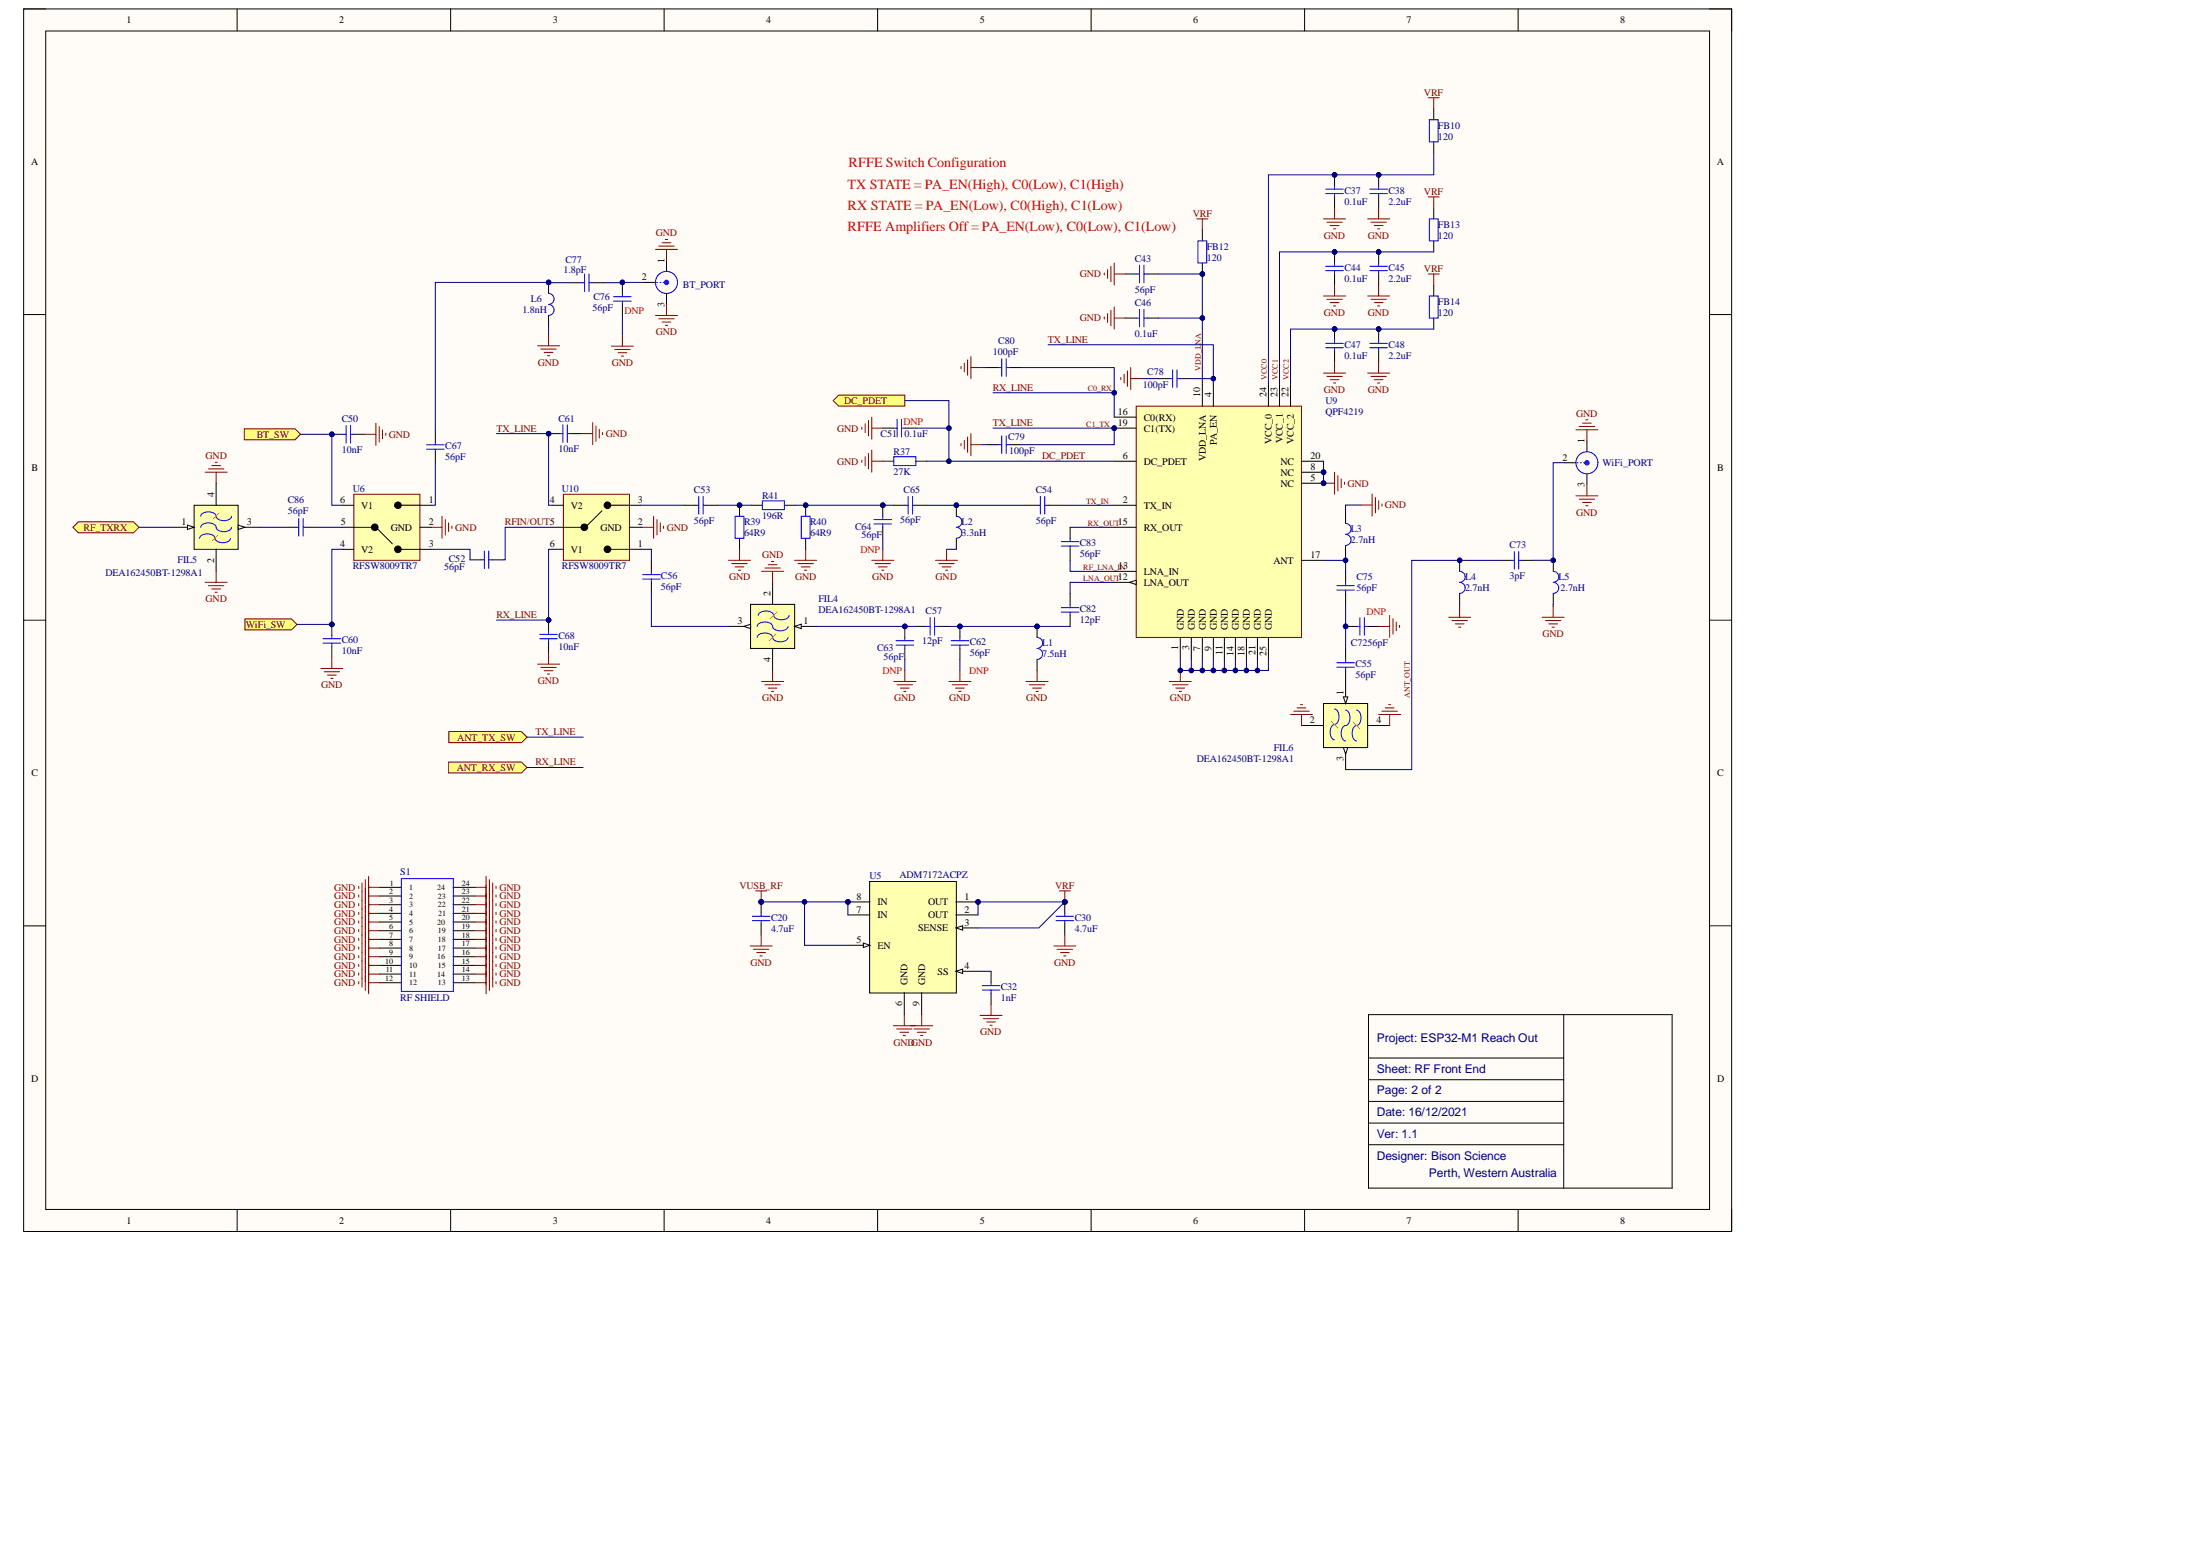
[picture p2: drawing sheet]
<svg xmlns="http://www.w3.org/2000/svg" width="371mm" height="262mm" viewBox="0 0 371 262" stroke-linecap="round" stroke-linejoin="round" font-family="sans-serif">
<defs><g id="words">
<g font-size="2.4" fill="#f00">
<text x="143.3" y="28.2">RFFE Switch Configuration</text>
<text x="143.2" y="31.9">TX STATE = PA_EN(High), C0(Low), C1(High)</text>
<text x="143.2" y="35.5">RX STATE = PA_EN(Low), C0(High), C1(Low)</text>
<text x="143.2" y="38.9">RFFE Amplifiers Off= PA_EN(Low), C0(Low), C1(Low)</text>
</g>
<g font-size="2" fill="#000080">
<text x="232.6" y="176">Project: ESP32-M1 Reach Out</text>
<text x="232.6" y="184.8">Page: 2 of 2</text>
<text x="232.6" y="181.2">Sheet: RF Front End</text>
<text x="232.6" y="188.5">Date: 16/12/2021</text>
<text x="232.6" y="195.9">Designer: Bison Science</text>
<text x="232.6" y="192.2">Ver: 1.1</text>
<text x="241.4" y="198.8">Perth, Western Australia</text>
</g>
<g font-size="1.7">
<text x="21.4" y="3.9">1</text>
<text x="57.3" y="3.9">2</text>
<text x="93.4" y="3.9">3</text>
<text x="129.4" y="3.9">4</text>
<text x="165.5" y="3.9">5</text>
<text x="201.6" y="3.9">6</text>
<text x="237.6" y="3.9">7</text>
<text x="273.7" y="3.9">8</text>
<text x="5.2" y="27.9">A</text>
<text x="290" y="27.9">A</text>
<text x="108.4" y="47.3">2</text>
<text x="112.2" y="44.4" transform="rotate(-90 112.2 44.4)">1</text>
<text x="112.2" y="51.8" transform="rotate(-90 112.2 51.8)">3</text>
<text x="188.8" y="72">19</text>
<text x="188.8" y="70.1">16</text>
<text x="193.2" y="71">C0(RX)</text>
<text x="202.8" y="67.1" transform="rotate(-90 202.8 67.1)">10</text>
<text x="204.6" y="67.1" transform="rotate(-90 204.6 67.1)">4</text>
<text x="213.9" y="67.1" transform="rotate(-90 213.9 67.1)">24</text>
<text x="215.8" y="67.1" transform="rotate(-90 215.8 67.1)">23</text>
<text x="217.6" y="67.1" transform="rotate(-90 217.6 67.1)">22</text>
<text x="189.7" y="77.5">6</text>
<text x="193.2" y="72.9">C1(TX)</text>
<text x="203.7" y="77.8" transform="rotate(-90 203.7 77.8)">VDD_LNA</text>
<text x="205.6" y="75.1" transform="rotate(-90 205.6 75.1)">PA_EN</text>
<text x="214.8" y="74.9" transform="rotate(-90 214.8 74.9)">VCC_0</text>
<text x="216.7" y="74.8" transform="rotate(-90 216.7 74.8)">VCC_1</text>
<text x="218.6" y="74.9" transform="rotate(-90 218.6 74.9)">VCC_2</text>
<text x="221.4" y="77.5">20</text>
<text x="264" y="77.8">2</text>
<text x="267.7" y="74.8" transform="rotate(-90 267.7 74.8)">1</text>
<text x="5.3" y="79.5">B</text>
<text x="36.2" y="83.9" transform="rotate(-90 36.2 83.9)">4</text>
<text x="193.2" y="78.5">DC_PDET</text>
<text x="216.3" y="82.2">NC</text>
<text x="216.3" y="78.5">NC</text>
<text x="216.3" y="80.3">NC</text>
<text x="221.4" y="81.3">5</text>
<text x="221.4" y="79.4">8</text>
<text x="267.7" y="82.2" transform="rotate(-90 267.7 82.2)">3</text>
<text x="290.1" y="79.5">B</text>
<text x="30.7" y="88.7">1</text>
<text x="41.7" y="88.7">3</text>
<text x="57.5" y="85">6</text>
<text x="57.6" y="88.7">5</text>
<text x="61" y="85.9">V1</text>
<text x="66" y="89.6">GND</text>
<text x="72.4" y="85">1</text>
<text x="72.4" y="88.7">2</text>
<text x="92.9" y="85">4</text>
<text x="96.4" y="85.9">V2</text>
<text x="101.4" y="89.6">GND</text>
<text x="107.8" y="85">3</text>
<text x="107.8" y="88.7">2</text>
<text x="188.8" y="88.7">15</text>
<text x="189.7" y="85">2</text>
<text x="193.2" y="89.6">RX_OUT</text>
<text x="193.2" y="85.9">TX_IN</text>
<text x="36.2" y="95" transform="rotate(-90 36.2 95)">2</text>
<text x="57.5" y="92.4">4</text>
<text x="61" y="93.3">V2</text>
<text x="72.4" y="92.4">3</text>
<text x="92.9" y="92.4">6</text>
<text x="96.4" y="93.3">V1</text>
<text x="107.8" y="92.4">1</text>
<text x="215.1" y="95.2">ANT</text>
<text x="221.4" y="94.3">17</text>
<text x="130.2" y="100.6" transform="rotate(-90 130.2 100.6)">2</text>
<text x="188.8" y="98">12</text>
<text x="188.9" y="96.1">13</text>
<text x="193.2" y="98.9">LNA_OUT</text>
<text x="193.2" y="97.1">LNA_IN</text>
<text x="124.6" y="105.4">3</text>
<text x="135.7" y="105.4">1</text>
<text x="200" y="106.4" transform="rotate(-90 200 106.4)">GND</text>
<text x="201.8" y="106.4" transform="rotate(-90 201.8 106.4)">GND</text>
<text x="203.7" y="106.4" transform="rotate(-90 203.7 106.4)">GND</text>
<text x="205.6" y="106.4" transform="rotate(-90 205.6 106.4)">GND</text>
<text x="207.4" y="106.4" transform="rotate(-90 207.4 106.4)">GND</text>
<text x="209.3" y="106.4" transform="rotate(-90 209.3 106.4)">GND</text>
<text x="211.1" y="106.4" transform="rotate(-90 211.1 106.4)">GND</text>
<text x="213" y="106.4" transform="rotate(-90 213 106.4)">GND</text>
<text x="214.8" y="106.4" transform="rotate(-90 214.8 106.4)">GND</text>
<text x="130.2" y="111.8" transform="rotate(-90 130.2 111.8)">4</text>
<text x="199" y="109.8" transform="rotate(-90 199 109.8)">1</text>
<text x="200.9" y="109.8" transform="rotate(-90 200.9 109.8)">3</text>
<text x="202.8" y="109.9" transform="rotate(-90 202.8 109.9)">7</text>
<text x="204.6" y="109.9" transform="rotate(-90 204.6 109.9)">9</text>
<text x="206.5" y="110.6" transform="rotate(-90 206.5 110.6)">11</text>
<text x="208.3" y="110.7" transform="rotate(-90 208.3 110.7)">14</text>
<text x="210.2" y="110.7" transform="rotate(-90 210.2 110.7)">18</text>
<text x="212.1" y="110.6" transform="rotate(-90 212.1 110.6)">21</text>
<text x="213.9" y="110.7" transform="rotate(-90 213.9 110.7)">25</text>
<text x="226.9" y="117.3" transform="rotate(-90 226.9 117.3)">1</text>
<text x="221.3" y="122.1">2</text>
<text x="232.5" y="122.1">4</text>
<text x="5.3" y="131.1">C</text>
<text x="226.9" y="128.5" transform="rotate(-90 226.9 128.5)">3</text>
<text x="290.1" y="131.1">C</text>
<text x="144.7" y="152">8</text>
<text x="144.7" y="154.2">7</text>
<text x="148.2" y="152.9">IN</text>
<text x="148.2" y="155.1">IN</text>
<text x="156.8" y="152.9">OUT</text>
<text x="156.8" y="155.1">OUT</text>
<text x="163" y="152">1</text>
<text x="163" y="154.2">2</text>
<text x="144.7" y="159.3">5</text>
<text x="148.2" y="160.2">EN</text>
<text x="155.1" y="157.3">SENSE</text>
<text x="163" y="156.4">3</text>
<text x="153.3" y="166.3" transform="rotate(-90 153.3 166.3)">GND</text>
<text x="156.3" y="166.3" transform="rotate(-90 156.3 166.3)">GND</text>
<text x="158.4" y="164.6">SS</text>
<text x="163" y="163.7">4</text>
<text x="152.4" y="169.9" transform="rotate(-90 152.4 169.9)">6</text>
<text x="155.3" y="169.9" transform="rotate(-90 155.3 169.9)">9</text>
<text x="5.2" y="182.7">D</text>
<text x="290.1" y="182.7">D</text>
<text x="21.4" y="206.7">1</text>
<text x="57.3" y="206.7">2</text>
<text x="93.4" y="206.7">3</text>
<text x="129.4" y="206.7">4</text>
<text x="165.5" y="206.7">5</text>
<text x="201.6" y="206.7">6</text>
<text x="237.6" y="206.7">7</text>
<text x="273.7" y="206.7">8</text>
</g>
<g font-size="1.7" fill="#800000">
<text x="240.5" y="16.1">VRF</text>
<text x="240.5" y="32.9">VRF</text>
<text x="110.8" y="39.9">GND</text>
<text x="201.5" y="36.6">VRF</text>
<text x="223.6" y="40.3">GND</text>
<text x="231.1" y="40.3">GND</text>
<text x="182.4" y="46.8">GND</text>
<text x="240.5" y="45.9">VRF</text>
<text x="223.6" y="53.3">GND</text>
<text x="231.1" y="53.3">GND</text>
<text x="110.8" y="56.6">GND</text>
<text x="177" y="57.9">TX_LINE</text>
<text x="182.4" y="54.2">GND</text>
<text x="90.9" y="61.8">GND</text>
<text x="103.4" y="61.8">GND</text>
<text x="167.7" y="66">RX_LINE</text>
<text x="142.6" y="68.3">DC_PDET</text>
<text x="167.7" y="72">TX_LINE</text>
<text x="223.6" y="66.4">GND</text>
<text x="231.1" y="66.4">GND</text>
<text x="266.2" y="70.4">GND</text>
<text x="34.7" y="77.5">GND</text>
<text x="43.4" y="73.9">BT_SW</text>
<text x="65.7" y="73.9">GND</text>
<text x="83.8" y="72.9">TX_LINE</text>
<text x="102.4" y="73.8">GND</text>
<text x="141.4" y="72.9">GND</text>
<text x="176.1" y="77.5">DC_PDET</text>
<text x="141.4" y="78.5">GND</text>
<text x="227.6" y="82.2">GND</text>
<text x="14.1" y="89.6">RF_TXRX</text>
<text x="76.9" y="89.6">GND</text>
<text x="85.3" y="88.7">RFIN/OUT5</text>
<text x="112.7" y="89.6">GND</text>
<text x="233.9" y="85.8">GND</text>
<text x="266.2" y="87.1">GND</text>
<text x="128.7" y="94.3">GND</text>
<text x="34.7" y="101.7">GND</text>
<text x="123.1" y="98">GND</text>
<text x="134.3" y="98">GND</text>
<text x="147.3" y="98">GND</text>
<text x="158.1" y="98">GND</text>
<text x="41.5" y="106">WiFi_SW</text>
<text x="83.8" y="104.3">RX_LINE</text>
<text x="260.6" y="107.6">GND</text>
<text x="54.3" y="116.2">GND</text>
<text x="90.9" y="115.6">GND</text>
<text x="128.7" y="118.4">GND</text>
<text x="151" y="118.4">GND</text>
<text x="160.3" y="118.4">GND</text>
<text x="173.3" y="118.4">GND</text>
<text x="197.6" y="118.4">GND</text>
<text x="77.3" y="125.1">ANT_TX_SW</text>
<text x="90.4" y="124.2">TX_LINE</text>
<text x="77.2" y="130.2">ANT_RX_SW</text>
<text x="90.4" y="129.2">RX_LINE</text>
<text x="56.5" y="150.4">GND</text>
<text x="56.5" y="151.9">GND</text>
<text x="56.5" y="153.4">GND</text>
<text x="56.5" y="154.8">GND</text>
<text x="84.4" y="154.8">GND</text>
<text x="84.4" y="153.4">GND</text>
<text x="84.4" y="151.9">GND</text>
<text x="84.4" y="150.4">GND</text>
<text x="124.9" y="150.1">VUSB_RF</text>
<text x="178.3" y="150.1">VRF</text>
<text x="56.5" y="156.3">GND</text>
<text x="56.5" y="157.8">GND</text>
<text x="56.5" y="159.2">GND</text>
<text x="56.5" y="160.7">GND</text>
<text x="84.4" y="160.7">GND</text>
<text x="84.4" y="159.2">GND</text>
<text x="84.4" y="157.8">GND</text>
<text x="84.4" y="156.3">GND</text>
<text x="56.5" y="162.2">GND</text>
<text x="56.5" y="163.6">GND</text>
<text x="56.5" y="165.1">GND</text>
<text x="56.5" y="166.6">GND</text>
<text x="84.4" y="166.6">GND</text>
<text x="84.4" y="165.1">GND</text>
<text x="84.4" y="163.6">GND</text>
<text x="84.4" y="162.2">GND</text>
<text x="126.8" y="163.1">GND</text>
<text x="178.1" y="163.1">GND</text>
<text x="151" y="176.6">GNDGND</text>
<text x="165.6" y="174.9">GND</text>
</g>
<g font-size="1.7" fill="#000080">
<text x="242.9" y="21.7">FB10</text>
<text x="242.9" y="23.6">120</text>
<text x="227.1" y="32.7">C37</text>
<text x="227.1" y="34.6">0.1uF</text>
<text x="234.5" y="32.7">C38</text>
<text x="234.5" y="34.6">2.2uF</text>
<text x="242.9" y="38.4">FB13</text>
<text x="242.9" y="40.3">120</text>
<text x="95.2" y="46">1.8pF</text>
<text x="95.5" y="44.4">C77</text>
<text x="191.7" y="44.3">C43</text>
<text x="203.9" y="42.2">FB12</text>
<text x="203.9" y="44">120</text>
<text x="227.1" y="45.7">C44</text>
<text x="227.1" y="47.6">0.1uF</text>
<text x="234.5" y="45.7">C45</text>
<text x="234.5" y="47.6">2.2uF</text>
<text x="88.2" y="52.9">1.8nH</text>
<text x="89.7" y="51">L6</text>
<text x="100.1" y="52.5">56pF</text>
<text x="100.2" y="50.6">C76</text>
<text x="115.4" y="48.7">BT_PORT</text>
<text x="191.7" y="51.7">C46</text>
<text x="191.7" y="49.4">56pF</text>
<text x="242.9" y="51.4">FB14</text>
<text x="242.9" y="53.3">120</text>
<text x="167.7" y="59.9">100pF</text>
<text x="168.6" y="58">C80</text>
<text x="191.7" y="56.9">0.1uF</text>
<text x="227.1" y="58.7">C47</text>
<text x="234.5" y="58.7">C48</text>
<text x="193" y="65.6">100pF</text>
<text x="193.8" y="63.4">C78</text>
<text x="227.1" y="60.6">0.1uF</text>
<text x="234.5" y="60.6">2.2uF</text>
<text x="57.7" y="71.3">C50</text>
<text x="94.3" y="71.2">C61</text>
<text x="223.9" y="68.3">U9</text>
<text x="223.9" y="70.1">QPF4219</text>
<text x="57.7" y="76.5">10nF</text>
<text x="75.2" y="75.9">C67</text>
<text x="75.2" y="77.7">56pF</text>
<text x="94.3" y="76.4">10nF</text>
<text x="148.8" y="73.8">C51</text>
<text x="151" y="76.8">R37</text>
<text x="152.8" y="73.8">0.1uF</text>
<text x="170.3" y="74.3">C79</text>
<text x="170.5" y="76.6">100pF</text>
<text x="59.6" y="83.1">U6</text>
<text x="94.9" y="83.1">U10</text>
<text x="117.2" y="83.3">C53</text>
<text x="151" y="80.2">27K</text>
<text x="152.6" y="83.3">C65</text>
<text x="175" y="83.3">C54</text>
<text x="270.7" y="78.7">WiFi_PORT</text>
<text x="48.6" y="85">C86</text>
<text x="48.6" y="86.8">56pF</text>
<text x="117.2" y="88.5">56pF</text>
<text x="125.7" y="88.7">R39</text>
<text x="128.7" y="84.2">R41</text>
<text x="128.7" y="87.6">196R</text>
<text x="136.8" y="88.7">R40</text>
<text x="144.4" y="89.5">C64</text>
<text x="152.1" y="88.3">56pF</text>
<text x="162.4" y="88.7">L2</text>
<text x="175" y="88.5">56pF</text>
<text x="228.2" y="89.9">L3</text>
<text x="30" y="95">FIL5</text>
<text x="75.8" y="94.9">C52</text>
<text x="125.7" y="90.6">64R9</text>
<text x="136.8" y="90.6">64R9</text>
<text x="145.5" y="90.9">56pF</text>
<text x="162.4" y="90.6">3.3nH</text>
<text x="182.4" y="92.2">C83</text>
<text x="182.4" y="94.1">56pF</text>
<text x="228.2" y="91.7">2.7nH</text>
<text x="255" y="92.6">C73</text>
<text x="17.8" y="97.2">DEA162450BT-1298A1</text>
<text x="59.6" y="96.1">RFSW8009TR7</text>
<text x="75.1" y="96.3">56pF</text>
<text x="94.9" y="96.1">RFSW8009TR7</text>
<text x="111.7" y="97.8">C56</text>
<text x="111.7" y="99.7">56pF</text>
<text x="138.3" y="101.7">FIL4</text>
<text x="229.1" y="98">C75</text>
<text x="229.1" y="99.8">56pF</text>
<text x="247.5" y="98">L4</text>
<text x="247.5" y="99.8">2.7nH</text>
<text x="255" y="97.8">3pF</text>
<text x="263.3" y="98">L5</text>
<text x="263.6" y="99.8">2.7nH</text>
<text x="94.3" y="107.9">C68</text>
<text x="138.3" y="103.6">DEA162450BT-1298A1</text>
<text x="156.4" y="103.7">C57</text>
<text x="182.4" y="103.4">C82</text>
<text x="182.4" y="105.3">12pF</text>
<text x="57.7" y="108.6">C60</text>
<text x="57.7" y="110.5">10nF</text>
<text x="94.3" y="109.7">10nF</text>
<text x="148.2" y="109.9">C63</text>
<text x="149.3" y="111.4">56pF</text>
<text x="155.8" y="108.8">12pF</text>
<text x="163.8" y="109">C62</text>
<text x="163.8" y="110.8">56pF</text>
<text x="176.1" y="109.1">L1</text>
<text x="176.1" y="111">7.5nH</text>
<text x="228.2" y="109.1">C7256pF</text>
<text x="229" y="112.7">C55</text>
<text x="229" y="114.5">56pF</text>
<text x="202.2" y="128.7">DEA162450BT-1298A1</text>
<text x="215.2" y="126.8">FIL6</text>
<text x="67.6" y="147.8">S1</text>
<text x="146.9" y="148.5">U5</text>
<text x="152" y="148.3">ADM7172ACPZ</text>
<text x="130.2" y="155.5">C20</text>
<text x="181.5" y="155.5">C30</text>
<text x="130.2" y="157.4">4.7uF</text>
<text x="181.5" y="157.4">4.7uF</text>
<text x="169" y="167.3">C32</text>
<text x="67.6" y="169.1">RF SHIELD</text>
<text x="169" y="169.1">1nF</text>
</g>
<g font-size="1.7" fill="#f00">
<text x="105.5" y="53">DNP</text>
<text x="152.6" y="71.7">DNP</text>
<text x="145.4" y="93.3">DNP</text>
<text x="230.8" y="103.8">DNP</text>
<text x="149.1" y="113.9">DNP</text>
<text x="163.7" y="113.9">DNP</text>
</g>
<g font-size="1.4" fill="#800000">
<text x="202.8" y="58.2" transform="rotate(-90 202.8 58.2)">NA</text>
<text x="202.8" y="62.6" transform="rotate(-90 202.8 62.6)">VDD_L</text>
<text x="214" y="64.1" transform="rotate(-90 214 64.1)">VCC0</text>
<text x="215.9" y="64.1" transform="rotate(-90 215.9 64.1)">VCC1</text>
<text x="217.7" y="64.1" transform="rotate(-90 217.7 64.1)">VCC2</text>
<text x="183.7" y="66.1">C0_RX</text>
<text x="183.5" y="72.1">C1_TX</text>
<text x="183.5" y="85.1">TX_IN</text>
<text x="183.7" y="88.8">RX_OUT</text>
<text x="183" y="96.2">RF_LNA_IN</text>
<text x="183" y="98.1">LNA_OUT</text>
<text x="238.2" y="117.9" transform="rotate(-90 238.2 117.9)">ANT_OUT</text>
</g>
<g font-size="1.4">
<text x="65.8" y="149.6">1</text>
<text x="78" y="149.6">24</text>
<text x="65.8" y="151">2</text>
<text x="65.8" y="152.5">3</text>
<text x="65.8" y="154">4</text>
<text x="65.8" y="155.4">5</text>
<text x="69.1" y="150.4">1</text>
<text x="69.1" y="151.8">2</text>
<text x="69.1" y="153.2">3</text>
<text x="69.1" y="154.8">4</text>
<text x="73.9" y="150.4">24</text>
<text x="74" y="153.2">22</text>
<text x="74" y="151.8">23</text>
<text x="74" y="154.8">21</text>
<text x="78" y="155.4">20</text>
<text x="78" y="154">21</text>
<text x="78" y="152.5">22</text>
<text x="78" y="151">23</text>
<text x="65.8" y="156.9">6</text>
<text x="65.8" y="158.4">7</text>
<text x="65.8" y="159.8">8</text>
<text x="65.8" y="161.3">9</text>
<text x="69.1" y="156.2">5</text>
<text x="69.1" y="157.6">6</text>
<text x="69.1" y="159.1">7</text>
<text x="69.1" y="160.6">8</text>
<text x="73.9" y="156.2">20</text>
<text x="74" y="160.6">17</text>
<text x="74" y="159.1">18</text>
<text x="74" y="157.6">19</text>
<text x="78" y="161.3">16</text>
<text x="78" y="159.8">17</text>
<text x="78" y="158.4">18</text>
<text x="78" y="156.9">19</text>
<text x="65.1" y="162.8">10</text>
<text x="65.1" y="165.6">12</text>
<text x="65.2" y="164.2">11</text>
<text x="69.1" y="162">9</text>
<text x="69.1" y="163.5">10</text>
<text x="69.1" y="165">11</text>
<text x="69.1" y="166.4">12</text>
<text x="73.9" y="165">14</text>
<text x="73.9" y="162">16</text>
<text x="74" y="166.4">13</text>
<text x="74" y="163.5">15</text>
<text x="78" y="165.6">13</text>
<text x="78" y="164.2">14</text>
<text x="78" y="162.8">15</text>
</g>
</g></defs>
<path d="M4 1.5h288.5v206.5h-288.5z" fill-rule="evenodd" fill="#fffcf8"/>
<path d="M4 1.5h288.5v206.5h-288.5z" fill="none" stroke="#000" stroke-width=".17"/>
<path d="M7.7 5.2h281.1v199.1h-281.1z" fill-rule="evenodd" fill="#fffcf8"/>
<g fill="none" stroke="#000" stroke-width=".17">
<path d="M4 1.5h3.7M7.7 5.2h281.1v199.1h-281.1zM40.1 1.5v3.7M76.1 1.5v3.7M112.2 1.5v3.7M148.2 1.5v3.7M184.3 1.5v3.7M220.4 1.5v3.7M256.4 1.5v3.7M288.8 1.5h3.7v3.7M4 53.1h3.7M288.8 53.1h3.7"/>
<path d="M4 104.7h3.7M288.8 104.7h3.7M4 156.4h3.7M288.8 156.4h3.7M40.1 204.3v3.7M76.1 204.3v3.7M112.2 204.3v3.7M148.2 204.3v3.7M184.3 204.3v3.7M220.4 204.3v3.7M256.4 204.3v3.7M292.5 204.3v3.7"/>
</g>
<g fill="none" stroke="#800000" stroke-width=".17">
<path d="M108.6 89.1h1.8M110.4 87.2v3.7M111 87.8v2.6M111.5 88.3v1.5M112.1 88.9v.3M123.1 94.6h3.7M123.6 95.2h2.6M124.2 95.8h1.5M124.7 96.3h.4M124.9 92.8v1.8M134.2 94.6h3.8M134.8 95.2h2.6"/>
<path d="M135.3 95.8h1.5M135.9 96.3h.4M136.1 92.8v1.8"/>
</g>
<path d="M13.2 88.1h9.4l.9 1-.9 .9h-9.4l-.9-.9z" fill-rule="evenodd" fill="#ffff80"/>
<path d="M13.2 88.1h9.4l.9 1-.9 .9h-9.4l-.9-.9zM128.6 115.1h3.8M129.2 115.7h2.6M129.8 116.2h1.5M130.3 116.8h.4M130.5 113.2v1.9" fill="none" stroke="#800000" stroke-width=".17"/>
<path d="M242.2 18.4v1.8M242.2 24v1.8" fill="none" stroke="#000" stroke-width=".17"/>
<path d="M241.5 20.2h1.4v3.8h-1.4z" fill="none" stroke="#00f" stroke-width=".17"/>
<circle cx="124.9" cy="85.3" r=".37" fill="#000080"/>
<circle cx="124.9" cy="85.3" r=".37" fill="none" stroke="#000080" stroke-width=".17"/>
<path d="M124.9 85.3v1.9" fill="none" stroke="#000" stroke-width=".17"/>
<circle cx="124.9" cy="85.3" r=".37" fill="#000080"/>
<circle cx="124.9" cy="85.3" r=".37" fill="none" stroke="#000080" stroke-width=".17"/>
<g fill="none" stroke="#000" stroke-width=".17">
<path d="M79.4 94.6h1.9M83.1 94.6h1.9M110 94.6v1.9M110 98.4v1.8M115.6 85.3h1.9M119.3 85.3h1.9M124.9 90.9v1.9M173.3 85.3h1.9M177 85.3h1.9M154.7 105.8h1.9M158.4 105.8h1.9M227.3 109.5v1.9"/>
<path d="M227.3 113.2v1.9"/>
</g>
<g fill="none" stroke="#00f" stroke-width=".17">
<path d="M81.3 94.6h.5M81.8 93.1v2.9M82.6 93.1v2.9M82.6 94.6h.5M108.5 97.1h3M108.5 97.8h3M110 96.5v.6M110 97.8v.6M117.5 85.3h.5M118 83.8v3M118.8 85.3h.5M118.8 83.8v3"/>
<path d="M124.2 87.2h1.5v3.7h-1.5zM175.2 85.3h.5M175.7 83.9v2.9M176.5 83.9v2.9M176.5 85.3h.5M156.6 105.8h.5M157.1 104.3v3M157.9 104.3v3M157.9 105.8h.5M225.8 112.7h3M225.8 111.9h3M227.3 111.4v.5"/>
<path d="M227.3 112.7v.5"/>
</g>
<circle cx="225.4" cy="55.6" r=".37" fill="#000080"/>
<circle cx="225.4" cy="55.6" r=".37" fill="none" stroke="#000080" stroke-width=".17"/>
<path d="M225.4 55.6v1.8M225.4 59.3v1.9" fill="none" stroke="#000" stroke-width=".17"/>
<circle cx="225.4" cy="55.6" r=".37" fill="#000080"/>
<circle cx="225.4" cy="55.6" r=".37" fill="none" stroke="#000080" stroke-width=".17"/>
<path d="M223.9 58h3M223.9 58.7h3M225.4 57.4v.6M225.4 58.7v.6" fill="none" stroke="#00f" stroke-width=".17"/>
<circle cx="225.4" cy="42.6" r=".37" fill="#000080"/>
<circle cx="225.4" cy="42.6" r=".37" fill="none" stroke="#000080" stroke-width=".17"/>
<path d="M225.4 42.5v1.9M225.4 46.3v1.8" fill="none" stroke="#000" stroke-width=".17"/>
<circle cx="225.4" cy="42.6" r=".37" fill="#000080"/>
<circle cx="225.4" cy="42.6" r=".37" fill="none" stroke="#000080" stroke-width=".17"/>
<path d="M223.9 45h3M223.9 45.7h3M225.4 44.4v.6M225.4 45.7v.6" fill="none" stroke="#00f" stroke-width=".17"/>
<g fill="none" stroke="#800000" stroke-width=".17">
<path d="M223.6 50h3.7M224.1 50.6h2.6M224.7 51.1h1.5M225.3 51.7h.3M225.4 48.1v1.9M231 50h3.7M231.6 50.6h2.6M232.1 51.1h1.5M232.7 51.7h.4M232.9 48.1v1.9M223.6 63h3.7M224.1 63.6h2.6"/>
<path d="M224.7 64.1h1.5M225.3 64.7h.3M225.4 61.2v1.8M231 63h3.7M231.6 63.6h2.6M232.1 64.1h1.5M232.7 64.7h.4M232.9 61.2v1.8"/>
</g>
<circle cx="232.9" cy="29.5" r=".37" fill="#000080"/>
<circle cx="232.9" cy="29.5" r=".37" fill="none" stroke="#000080" stroke-width=".17"/>
<path d="M232.9 29.5v1.9M232.9 33.3v1.8" fill="none" stroke="#000" stroke-width=".17"/>
<circle cx="232.9" cy="29.5" r=".37" fill="#000080"/>
<circle cx="232.9" cy="29.5" r=".37" fill="none" stroke="#000080" stroke-width=".17"/>
<path d="M231.4 31.9h3M231.4 32.7h3M232.9 31.4v.5M232.9 32.7v.6" fill="none" stroke="#00f" stroke-width=".17"/>
<circle cx="225.4" cy="29.5" r=".37" fill="#000080"/>
<circle cx="225.4" cy="29.5" r=".37" fill="none" stroke="#000080" stroke-width=".17"/>
<path d="M225.4 29.5v1.9M225.4 33.3v1.8" fill="none" stroke="#000" stroke-width=".17"/>
<circle cx="225.4" cy="29.5" r=".37" fill="#000080"/>
<circle cx="225.4" cy="29.5" r=".37" fill="none" stroke="#000080" stroke-width=".17"/>
<path d="M223.9 31.9h3M223.9 32.7h3M225.4 31.4v.5M225.4 32.7v.6" fill="none" stroke="#00f" stroke-width=".17"/>
<path d="M223.6 37h3.7M224.1 37.5h2.6M224.7 38.1h1.5M225.3 38.7h.3M225.4 35.1v1.9M231 37h3.7M231.6 37.5h2.6M232.1 38.1h1.5M232.7 38.7h.4M232.9 35.1v1.9" fill="none" stroke="#800000" stroke-width=".17"/>
<circle cx="232.9" cy="42.6" r=".37" fill="#000080"/>
<circle cx="232.9" cy="42.6" r=".37" fill="none" stroke="#000080" stroke-width=".17"/>
<path d="M232.9 42.5v1.9M232.9 46.3v1.8" fill="none" stroke="#000" stroke-width=".17"/>
<circle cx="232.9" cy="42.6" r=".37" fill="#000080"/>
<circle cx="232.9" cy="42.6" r=".37" fill="none" stroke="#000080" stroke-width=".17"/>
<path d="M231.4 45h3M231.4 45.7h3M232.9 44.4v.6M232.9 45.7v.6" fill="none" stroke="#00f" stroke-width=".17"/>
<circle cx="232.9" cy="55.6" r=".37" fill="#000080"/>
<circle cx="232.9" cy="55.6" r=".37" fill="none" stroke="#000080" stroke-width=".17"/>
<path d="M232.9 55.6v1.8M232.9 59.3v1.9" fill="none" stroke="#000" stroke-width=".17"/>
<circle cx="232.9" cy="55.6" r=".37" fill="#000080"/>
<circle cx="232.9" cy="55.6" r=".37" fill="none" stroke="#000080" stroke-width=".17"/>
<path d="M191.9 53.7h.6M191.9 46.3h.6M192.5 44.8v3M192.5 52.2v3M193.2 44.8v3M193.2 52.2v3M193.2 53.7h.6M193.2 46.3h.6M231.4 58h3M231.4 58.7h3M232.9 57.4v.6M232.9 58.7v.6" fill="none" stroke="#00f" stroke-width=".17"/>
<path d="M190.1 53.7h1.8M190.1 46.3h1.8M193.8 53.7h1.9M193.8 46.3h1.9" fill="none" stroke="#000" stroke-width=".17"/>
<path d="M186.5 46.1v.4M186.5 53.5v.4M187.1 45.5v1.5M187.1 53v1.5M187.7 45v2.6M187.7 52.4v2.6M188.2 44.4v3.7M188.2 51.9v3.7M188.2 53.7h1.9M188.2 46.3h1.9" fill="none" stroke="#800000" stroke-width=".17"/>
<circle cx="203.1" cy="46.3" r=".37" fill="#000080"/>
<circle cx="203.1" cy="46.3" r=".37" fill="none" stroke="#000080" stroke-width=".17"/>
<path d="M203.1 44.4v1.9" fill="none" stroke="#000" stroke-width=".17"/>
<circle cx="203.1" cy="46.3" r=".37" fill="#000080"/>
<circle cx="203.1" cy="46.3" r=".37" fill="none" stroke="#000080" stroke-width=".17"/>
<path d="M203.1 38.8v1.9M149.1 77.9h1.9M149.1 72.3h1.9M152.8 72.3h1.9M154.7 77.9h1.9" fill="none" stroke="#000" stroke-width=".17"/>
<path d="M202.4 40.7h1.5v3.7h-1.5zM151 77.1h3.7v1.5h-3.7zM151 72.3h.5M151.5 70.8v3M152.3 70.8v3M152.3 72.3h.5" fill="none" stroke="#00f" stroke-width=".17"/>
<g fill="none" stroke="#800000" stroke-width=".17">
<path d="M145.6 72.1v.4M145.6 77.7v.4M146.1 71.6v1.5M146.1 77.1v1.5M146.7 71v2.6M146.7 76.6v2.6M147.3 70.5v3.7M147.3 76v3.8M147.3 77.9h1.8M147.3 72.3h1.8M197.5 115.1h3.7M198.1 115.7h2.6"/>
<path d="M198.6 116.2h1.5M199.2 116.8h.4M199.4 113.2v1.9"/>
</g>
<circle cx="199.4" cy="113.2" r=".37" fill="#000080"/>
<circle cx="199.4" cy="113.2" r=".37" fill="none" stroke="#000080" stroke-width=".17"/>
<path d="M225.4 79.8v3.7M223.6 81.6h1.8M226 80.3v2.6M226.6 80.9v1.5M227.1 81.4v.4" fill="none" stroke="#800000" stroke-width=".17"/>
<circle cx="223.6" cy="81.6" r=".37" fill="#000080"/>
<circle cx="223.6" cy="81.6" r=".37" fill="none" stroke="#000080" stroke-width=".17"/>
<circle cx="223.6" cy="81.6" r=".37" fill="#000080"/>
<circle cx="223.6" cy="81.6" r=".37" fill="none" stroke="#000080" stroke-width=".17"/>
<circle cx="223.6" cy="79.8" r=".37" fill="#000080"/>
<circle cx="223.6" cy="79.8" r=".37" fill="none" stroke="#000080" stroke-width=".17"/>
<circle cx="188.2" cy="72.3" r=".37" fill="#000080"/>
<circle cx="188.2" cy="72.3" r=".37" fill="none" stroke="#000080" stroke-width=".17"/>
<path d="M191.9 68.6h28v39.1h-28z" fill-rule="evenodd" fill="#ffffb0"/>
<path d="M191.9 68.6h28v39.1h-28z" fill="none" stroke="#800000" stroke-width=".17"/>
<path d="M219.9 81.6h3.7M201.2 107.7v3.7M208.7 107.7v3.7" fill="none" stroke="#000" stroke-width=".17"/>
<circle cx="223.6" cy="81.6" r=".37" fill="#000080"/>
<circle cx="223.6" cy="81.6" r=".37" fill="none" stroke="#000080" stroke-width=".17"/>
<path d="M219.9 77.9h3.7M219.9 79.8h3.7M203.1 107.7v3.7M212.4 107.7v3.7M214.3 107.7v3.7" fill="none" stroke="#000" stroke-width=".17"/>
<circle cx="223.6" cy="79.8" r=".37" fill="#000080"/>
<circle cx="223.6" cy="79.8" r=".37" fill="none" stroke="#000080" stroke-width=".17"/>
<path d="M188.2 72.3h3.7M203.1 64.9v3.7M205 64.9v3.7M214.3 64.9v3.7M216.1 64.9v3.7M218 64.9v3.7M188.2 89.1h3.7M188.2 85.3h3.7M219.9 94.6h3.7M199.4 107.7v3.7" fill="none" stroke="#000" stroke-width=".17"/>
<circle cx="188.2" cy="72.3" r=".37" fill="#000080"/>
<circle cx="188.2" cy="72.3" r=".37" fill="none" stroke="#000080" stroke-width=".17"/>
<path d="M188.2 70.5h3.7M188.2 77.9h3.7M188.2 98.4h3.7M205 107.7v3.7M206.8 107.7v3.7" fill="none" stroke="#000" stroke-width=".17"/>
<path d="M190.8 98.4l1.1-.4v.7z" fill="#f8fcff"/>
<path d="M242.2 35.1v1.9M242.2 40.7v1.8M242.2 48.1v1.9M242.2 53.7v1.9M188.2 96.5h3.7M190.8 98.4l1.1-.4v.7zM210.5 107.7v3.7" fill="none" stroke="#000" stroke-width=".17"/>
<path d="M241.5 37h1.4v3.7h-1.4zM241.5 50h1.4v3.7h-1.4z" fill="none" stroke="#00f" stroke-width=".17"/>
<path d="M34.6 79.8h3.8M35.2 79.2h2.6M35.8 78.6h1.5M36.3 78.1h.4M36.5 79.8v1.8M34.6 98.4h3.8M35.2 98.9h2.6M35.8 99.5h1.5M36.5 96.5v1.9M36.3 100h.4" fill="none" stroke="#800000" stroke-width=".17"/>
<circle cx="152.8" cy="105.8" r=".37" fill="#000080"/>
<circle cx="152.8" cy="105.8" r=".37" fill="none" stroke="#000080" stroke-width=".17"/>
<path d="M152.8 105.8v1.9M152.8 109.5v1.9" fill="none" stroke="#000" stroke-width=".17"/>
<circle cx="152.8" cy="105.8" r=".37" fill="#000080"/>
<circle cx="152.8" cy="105.8" r=".37" fill="none" stroke="#000080" stroke-width=".17"/>
<path d="M151.4 108.2h2.9M151.4 109h2.9M152.8 107.7v.5M152.8 109v.5" fill="none" stroke="#00f" stroke-width=".17"/>
<path d="M151 115.1h3.7M151.5 115.7h2.6M152.1 116.2h1.5M152.7 116.8h.3M152.8 113.2v1.9" fill="none" stroke="#800000" stroke-width=".17"/>
<circle cx="162.2" cy="105.8" r=".37" fill="#000080"/>
<circle cx="162.2" cy="105.8" r=".37" fill="none" stroke="#000080" stroke-width=".17"/>
<path d="M162.2 105.8v1.9M162.2 109.5v1.9" fill="none" stroke="#000" stroke-width=".17"/>
<circle cx="162.2" cy="105.8" r=".37" fill="#000080"/>
<circle cx="162.2" cy="105.8" r=".37" fill="none" stroke="#000080" stroke-width=".17"/>
<path d="M152.8 85.3h.6M153.4 83.8v3M154.1 83.8v3M154.1 85.3h.6M160.7 108.2h2.9M160.7 109h2.9M162.2 107.7v.5M162.2 109v.5" fill="none" stroke="#00f" stroke-width=".17"/>
<path d="M160.3 115.1h3.7M160.8 115.7h2.7M161.4 116.2h1.5M162 116.8h.3M162.2 113.2v1.9" fill="none" stroke="#800000" stroke-width=".17"/>
<path d="M151 85.3h1.8M154.7 85.3h1.9" fill="none" stroke="#000" stroke-width=".17"/>
<circle cx="149.1" cy="85.3" r=".37" fill="#000080"/>
<circle cx="149.1" cy="85.3" r=".37" fill="none" stroke="#000080" stroke-width=".17"/>
<path d="M149.1 85.3v1.9M149.1 89.1v1.8" fill="none" stroke="#000" stroke-width=".17"/>
<circle cx="149.1" cy="85.3" r=".37" fill="#000080"/>
<circle cx="149.1" cy="85.3" r=".37" fill="none" stroke="#000080" stroke-width=".17"/>
<path d="M147.6 87.8h3M147.6 88.5h3M149.1 87.2v.6M149.1 88.5v.6" fill="none" stroke="#00f" stroke-width=".17"/>
<path d="M147.3 94.6h3.7M147.8 95.2h2.6M148.4 95.8h1.5M148.9 96.3h.4M149.1 92.8v1.8M158 94.6h3.8M158.6 95.2h2.6M159.2 95.8h1.4M159.7 96.3h.4M159.9 92.8v1.8" fill="none" stroke="#800000" stroke-width=".17"/>
<path d="M126.8 102.1h7.4v7.4h-7.4z" fill-rule="evenodd" fill="#ffffb0"/>
<path d="M126.8 102.1h7.4v7.4h-7.4zM134.2 105.8h3.8" fill="none" stroke="#000" stroke-width=".17"/>
<path d="M134.2 105.8l1.1-.4v.8z" fill="#f8fcff"/>
<path d="M123.1 105.8h3.7M134.2 105.8l1.1-.4v.8z" fill="none" stroke="#000" stroke-width=".17"/>
<path d="M125.7 105.8l1.1-.4v.8z" fill="#f8fcff"/>
<path d="M130.5 98.4v3.7M125.7 105.8l1.1-.4v.8zM130.5 109.5v3.7" fill="none" stroke="#000" stroke-width=".17"/>
<path d="M127.9 105.8a1.44 1.44 0 0 1 2.1-.6 .87 .87 0 0 1 .6 .8 1.76 1.76 0 0 0 2.4 0l.1-.2M127.9 107.7a1.44 1.44 0 0 1 2.1-.6 .87 .87 0 0 1 .6 .8 1.76 1.76 0 0 0 2.4 0l.1-.2M128.1 103.9a1.45 1.45 0 0 1 2.1-.6 .87 .87 0 0 1 .6 .9 1.75 1.75 0 0 0 2.4 0l.1-.3" fill="none" stroke="#00f" stroke-width=".17"/>
<path d="M131.1 107.1l-1.2 1.1M131.3 103.4l-1.2 1.1" fill="none" stroke="#f90" stroke-width=".17"/>
<path d="M128.6 96.5h3.8M129.2 95.9h2.6M129.8 95.4h1.5M130.3 94.8h.4M130.5 96.5v1.9" fill="none" stroke="#800000" stroke-width=".17"/>
<path d="M32.8 85.3h7.4v7.5h-7.4z" fill-rule="evenodd" fill="#ffffb0"/>
<path d="M29.1 89.1h3.7M32.8 85.3h7.4v7.5h-7.4z" fill="none" stroke="#000" stroke-width=".17"/>
<path d="M31.7 88.7l1.1 .4-1.1 .3z" fill="#f8fcff"/>
<path d="M31.7 88.7l1.1 .4-1.1 .3zM40.2 89.1h3.8" fill="none" stroke="#000" stroke-width=".17"/>
<path d="M40.2 88.7l1.2 .4-1.2 .3z" fill="#f8fcff"/>
<path d="M36.5 81.6v3.7M36.5 92.8v3.7M40.2 88.7l1.2 .4-1.2 .3z" fill="none" stroke="#000" stroke-width=".17"/>
<path d="M33.7 90.9a1.44 1.44 0 0 1 2.1-.6 .87 .87 0 0 1 .6 .9 1.76 1.76 0 0 0 2.5 0v-.3M33.9 89.1a1.45 1.45 0 0 1 2.1-.6 .87 .87 0 0 1 .6 .8 1.75 1.75 0 0 0 2.4 0l.1-.2M33.9 87.2a1.45 1.45 0 0 1 2.1-.6 .87 .87 0 0 1 .6 .8 1.75 1.75 0 0 0 2.4 0l.1-.2" fill="none" stroke="#00f" stroke-width=".17"/>
<path d="M36.9 90.4l-1.1 1.1M37.1 86.6l-1.1 1.2" fill="none" stroke="#f90" stroke-width=".17"/>
<circle cx="175.2" cy="105.8" r=".38" fill="#000080"/>
<circle cx="175.2" cy="105.8" r=".38" fill="none" stroke="#000080" stroke-width=".17"/>
<path d="M175.2 105.8v1.9" fill="none" stroke="#000" stroke-width=".17"/>
<circle cx="175.2" cy="105.8" r=".38" fill="#000080"/>
<circle cx="175.2" cy="105.8" r=".38" fill="none" stroke="#000080" stroke-width=".17"/>
<path d="M264.3 78.2h1.9M175.2 111.4v1.8" fill="none" stroke="#000" stroke-width=".17"/>
<path d="M175.2 107.7a.93 .93 0 0 1 .9 .9 .93 .93 0 0 1-.9 .9 .93 .93 0 0 1 .9 .9 .93 .93 0 0 1-.9 1" fill="none" stroke="#00f" stroke-width=".17"/>
<path d="M173.3 115.1h3.7M173.9 115.7h2.6M174.4 116.2h1.5M175 116.8h.4M175.2 113.2v1.9" fill="none" stroke="#800000" stroke-width=".17"/>
<circle cx="268.1" cy="78.2" r=".37" fill="#00f"/>
<g fill="none" stroke="#00f" stroke-width=".17">
<path d="M266.4 78.2h.2M266.9 78.2h.2M267.5 78.2h.2"/>
<circle cx="268.1" cy="78.2" r=".37"/>
<circle cx="268.1" cy="78.2" r="1.86"/>
</g>
<path d="M268.1 74.4v1.9M268.1 80v1.9" fill="none" stroke="#000" stroke-width=".17"/>
<g fill="none" stroke="#800000" stroke-width=".17">
<path d="M266.2 72.6h3.7M266.8 72h2.6M267.3 71.5h1.5M267.9 70.9h.4M268.1 72.6v1.8M266.2 83.7h3.7M266.8 84.3h2.6M267.3 84.9h1.5M267.9 85.4h.4M268.1 81.9v1.8M244.7 104.3h3.7M245.3 104.8h2.6"/>
<path d="M245.8 105.4h1.5M246.4 105.9h.4M246.6 102.4v1.9"/>
</g>
<circle cx="227.3" cy="105.8" r=".38" fill="#000080"/>
<circle cx="227.3" cy="105.8" r=".38" fill="none" stroke="#000080" stroke-width=".17"/>
<path d="M227.3 105.8h1.9" fill="none" stroke="#000" stroke-width=".17"/>
<circle cx="227.3" cy="105.8" r=".38" fill="#000080"/>
<circle cx="227.3" cy="105.8" r=".38" fill="none" stroke="#000080" stroke-width=".17"/>
<path d="M231 105.8h1.9" fill="none" stroke="#000" stroke-width=".17"/>
<path d="M229.2 105.8h.5M229.7 104.3v3M230.5 104.3v3M230.5 105.8h.5" fill="none" stroke="#00f" stroke-width=".17"/>
<path d="M260.5 104.3h3.7M261.1 104.8h2.6M261.6 105.4h1.5M262.2 105.9h.3M262.4 102.4v1.9" fill="none" stroke="#800000" stroke-width=".17"/>
<path d="M223.6 118.8h7.4v7.5h-7.4z" fill-rule="evenodd" fill="#ffffb0"/>
<path d="M223.6 118.8h7.4v7.5h-7.4zM227.3 115.1v3.7" fill="none" stroke="#000" stroke-width=".17"/>
<path d="M226.9 117.7h.8l-.4 1.1z" fill="#f8fcff"/>
<path d="M226.9 117.7h.8l-.4 1.1zM227.3 126.3v3.7" fill="none" stroke="#000" stroke-width=".17"/>
<path d="M226.9 126.3h.8l-.4 1.1z" fill="#f8fcff"/>
<g fill="none" stroke="#000" stroke-width=".17">
<path d="M166.8 75.1h1.9M166.8 62.1h1.9M170.5 75.1h1.9M170.5 62.1h1.9M195.7 64h1.8M199.4 64h1.8M180.8 89.1v1.8M180.8 92.8v1.8M227.3 96.5v1.9M180.8 100.2v1.9M180.8 103.9v1.9M227.3 100.2v1.9"/>
<path d="M219.9 122.5h3.7M226.9 126.3h.8l-.4 1.1zM231 122.5h3.7"/>
</g>
<g fill="none" stroke="#00f" stroke-width=".17">
<path d="M168.7 75.1h.5M168.7 62.1h.5M169.2 60.6v3M169.2 73.6v3M170 60.6v3M170 73.6v3M170 75.1h.5M170 62.1h.5M197.5 64h.6M198.1 62.5v2.9M198.8 62.5v2.9M198.8 64h.6"/>
<path d="M179.3 92.2h3M179.3 91.5h3M180.8 90.9v.6M180.8 92.2v.6M225.8 99.7h3M225.8 98.9h3M227.3 98.4v.5M227.3 99.7v.5M179.3 103.4h3M179.3 102.6h3M180.8 102.1v.5M180.8 103.4v.5"/>
<path d="M225.4 119.8a1.44 1.44 0 0 1 .6 2 .88 .88 0 0 1-.8 .6 1.75 1.75 0 0 0 0 2.5l.2 .1M227.3 119.9a1.44 1.44 0 0 1 .6 2.1 .87 .87 0 0 1-.8 .6 1.75 1.75 0 0 0 0 2.5h.2M229.2 119.9a1.44 1.44 0 0 1 .6 2.1 .87 .87 0 0 1-.9 .6 1.75 1.75 0 0 0 0 2.5h.3"/>
</g>
<path d="M224.9 121.8l1.1 1.1M228.6 122l1.1 1.1" fill="none" stroke="#f90" stroke-width=".17"/>
<g fill="none" stroke="#800000" stroke-width=".17">
<path d="M162.3 61.9v.4M162.3 74.9v.4M162.9 61.3v1.5M162.9 74.4v1.4M163.5 60.8v2.6M163.5 73.8v2.6M164 60.2v3.7M164 73.2v3.8M164 75.1h1.9M164 62.1h1.9M189.3 63.8v.3M189.9 63.2v1.5"/>
<path d="M190.4 62.6v2.6M191 62.1v3.7M191 64h1.9M219.1 119.6h1.5M219.7 119h.3M232.9 105.8h1.8M234 119.6h1.5M234.6 119h.3M234.7 103.9v3.8M235.3 104.5v2.6M235.9 105.1v1.4M236.4 105.6v.4"/>
<path d="M218 120.7h3.7M218.6 120.1h2.6M219.9 120.7v1.8M232.9 120.7h3.7M233.4 120.1h2.7M234.7 120.7v1.8"/>
</g>
<path d="M140.7 67.7l1-1h11.1v1.9h-11.1z" fill-rule="evenodd" fill="#ffff80"/>
<path d="M140.7 67.7l1-1h11.1v1.9h-11.1z" fill="none" stroke="#800000" stroke-width=".17"/>
<path d="M108.9 47.7h1.8" fill="none" stroke="#000" stroke-width=".17"/>
<circle cx="112.6" cy="47.7" r=".37" fill="#00f"/>
<g fill="none" stroke="#00f" stroke-width=".17">
<path d="M110.9 47.7h.2M111.5 47.7h.2M112 47.7h.2M49.9 89.1h.6M50.5 87.6v2.9M51.2 87.6v2.9M51.2 89.1h.6"/>
<circle cx="112.6" cy="47.7" r=".37"/>
<circle cx="112.6" cy="47.7" r="1.86"/>
</g>
<path d="M112.6 44v1.8M112.6 49.6v1.8M48 89.1h1.9M51.8 89.1h1.8" fill="none" stroke="#000" stroke-width=".17"/>
<g fill="none" stroke="#800000" stroke-width=".17">
<path d="M110.7 53.3h3.7M110.7 42.1h3.7M111.3 53.8h2.6M111.3 41.6h2.6M111.8 54.4h1.5M111.8 41h1.5M112.4 55h.4M112.4 40.4h.4M112.6 42.1v1.9M112.6 51.4v1.9M72.8 89.1h1.9M74.7 87.2v3.7"/>
<path d="M75.2 87.8v2.6M75.8 88.3v1.5M76.3 88.9v.3"/>
</g>
<path d="M41.3 72.4h8.5l1 1-1 .9h-8.5z" fill-rule="evenodd" fill="#ffff80"/>
<path d="M41.3 72.4h8.5l1 1-1 .9h-8.5z" fill="none" stroke="#800000" stroke-width=".17"/>
<circle cx="105.1" cy="47.7" r=".37" fill="#000080"/>
<circle cx="105.1" cy="47.7" r=".37" fill="none" stroke="#000080" stroke-width=".17"/>
<path d="M105.1 47.7v1.9" fill="none" stroke="#000" stroke-width=".17"/>
<circle cx="105.1" cy="47.7" r=".37" fill="#000080"/>
<circle cx="105.1" cy="47.7" r=".37" fill="none" stroke="#000080" stroke-width=".17"/>
<path d="M105.1 51.4v1.9M73.5 72.7v1.9M73.5 76.4v1.9" fill="none" stroke="#000" stroke-width=".17"/>
<path d="M103.6 50.9h3M103.6 50.1h3M105.1 49.6v.5M105.1 50.9v.5M72.1 75.1h2.9M72.1 75.9h2.9M73.5 74.6v.5M73.5 75.9v.5" fill="none" stroke="#00f" stroke-width=".17"/>
<path d="M103.3 58.5h3.7M103.8 59h2.6M104.4 59.6h1.5M105.1 56.6v1.9M105 60.1h.3" fill="none" stroke="#800000" stroke-width=".17"/>
<circle cx="128.6" cy="152.3" r=".37" fill="#000080"/>
<circle cx="128.6" cy="152.3" r=".37" fill="none" stroke="#000080" stroke-width=".17"/>
<path d="M128.6 152.3v1.9" fill="none" stroke="#000" stroke-width=".17"/>
<circle cx="128.6" cy="152.3" r=".37" fill="#000080"/>
<circle cx="128.6" cy="152.3" r=".37" fill="none" stroke="#000080" stroke-width=".17"/>
<path d="M128.6 156.1v1.8" fill="none" stroke="#000" stroke-width=".17"/>
<path d="M127.1 155.5h3M127.1 154.8h3M128.6 154.2v.6M128.6 155.5v.6" fill="none" stroke="#00f" stroke-width=".17"/>
<path d="M126.7 159.8h3.7M127.6 150.5h1.9M128.6 150.5v1.8M128.6 157.9v1.9M127.3 160.3h2.6M127.8 160.9h1.5M128.4 161.4h.4" fill="none" stroke="#800000" stroke-width=".17"/>
<circle cx="128.6" cy="152.3" r=".37" fill="#000080"/>
<circle cx="128.6" cy="152.3" r=".37" fill="none" stroke="#000080" stroke-width=".17"/>
<g fill="none" stroke="#800000" stroke-width=".17">
<path d="M241.3 16.5h1.8M242.2 16.5v1.9M202.2 37h1.8M203.1 37v1.8M241.3 33.3h1.8M242.2 33.3v1.8M241.3 46.3h1.8M242.2 46.3v1.8M60.6 149.7v.4M60.6 151.2v.3M60.6 152.6v.4M60.6 154.1v.4"/>
<path d="M60.6 155.5v.4M60.6 157v.4M60.6 158.5v.3M60.6 159.9v.4M61.1 149.1v17.6M61.7 148.6v18.7M62.3 148v19.8M62.3 149.9h1.8M62.3 151.3h1.8M62.3 152.8h1.8M62.3 154.3h1.8M62.3 155.7h1.8"/>
<path d="M62.3 157.2h1.8M62.3 158.7h1.8M80.3 149.9h1.8M80.3 151.3h1.8M80.3 152.8h1.8M80.3 154.3h1.8M80.3 155.7h1.8M80.3 157.2h1.8M80.3 158.7h1.8M82.1 148v19.8M82.7 148.6v18.7M83.2 149.1v17.6"/>
<path d="M83.8 149.7v.4M83.8 151.2v.3M83.8 152.6v.4M83.8 154.1v.4M83.8 155.5v.4M83.8 157v.4M83.8 158.5v.3M83.8 159.9v.4M60.6 161.4v.4M60.6 162.9v.3M60.6 164.3v.4M60.6 165.8v.4"/>
<path d="M62.3 160.1h1.8M62.3 161.6h1.8M62.3 163.1h1.8M62.3 164.5h1.8M62.3 166h1.8M80.3 160.1h1.8M80.3 161.6h1.8M80.3 163.1h1.8M80.3 164.5h1.8M80.3 166h1.8M83.8 161.4v.4M83.8 162.9v.3"/>
<path d="M83.8 164.3v.4M83.8 165.8v.4"/>
</g>
<g fill="none" stroke="#000" stroke-width=".17">
<path d="M64.1 149.9h3.8M64.1 151.3h3.8M64.1 152.8h3.8M64.1 154.3h3.8M64.1 155.7h3.8M64.1 157.2h3.8M64.1 158.7h3.8M76.5 149.9h3.8M76.5 151.3h3.8M76.5 152.8h3.8M76.5 154.3h3.8M76.5 155.7h3.8"/>
<path d="M76.5 157.2h3.8M76.5 158.7h3.8M64.1 160.1h3.8M64.1 161.6h3.8M64.1 163.1h3.8M64.1 164.5h3.8M64.1 166h3.8M76.5 160.1h3.8M76.5 161.6h3.8M76.5 163.1h3.8M76.5 164.5h3.8M76.5 166h3.8"/>
</g>
<path d="M67.8 148.4h8.8v19h-8.8z" fill="none" stroke="#00f" stroke-width=".17"/>
<circle cx="161.6" cy="85.3" r=".37" fill="#000080"/>
<circle cx="161.6" cy="85.3" r=".37" fill="none" stroke="#000080" stroke-width=".17"/>
<path d="M161.5 85.3v1.9" fill="none" stroke="#000" stroke-width=".17"/>
<circle cx="161.6" cy="85.3" r=".37" fill="#000080"/>
<circle cx="161.6" cy="85.3" r=".37" fill="none" stroke="#000080" stroke-width=".17"/>
<path d="M161.5 90.9v1.9M227.3 86.5v1.9M227.3 92.1v1.9" fill="none" stroke="#000" stroke-width=".17"/>
<path d="M161.5 87.2a.93 .93 0 0 1 1 .9 .93 .93 0 0 1-1 1 .93 .93 0 0 1 1 .9 .93 .93 0 0 1-1 .9M227.3 88.4a.93 .93 0 0 1 .9 .9 .93 .93 0 0 1-.9 1 .93 .93 0 0 1 .9 .9 .93 .93 0 0 1-.9 .9" fill="none" stroke="#00f" stroke-width=".17"/>
<path d="M229.9 85.3h1.9M231.8 83.4v3.8M232.3 84v2.6M232.9 84.6v1.4M233.5 85.1v.4" fill="none" stroke="#800000" stroke-width=".17"/>
<circle cx="246.6" cy="94.6" r=".37" fill="#000080"/>
<circle cx="246.6" cy="94.6" r=".37" fill="none" stroke="#000080" stroke-width=".17"/>
<path d="M246.6 94.6v1.9" fill="none" stroke="#000" stroke-width=".17"/>
<circle cx="246.6" cy="94.6" r=".37" fill="#000080"/>
<circle cx="246.6" cy="94.6" r=".37" fill="none" stroke="#000080" stroke-width=".17"/>
<path d="M246.6 100.2v1.9" fill="none" stroke="#000" stroke-width=".17"/>
<path d="M246.6 96.5a.93 .93 0 0 1 .9 .9 .93 .93 0 0 1-.9 1 .93 .93 0 0 1 .9 .9 .93 .93 0 0 1-.9 .9" fill="none" stroke="#00f" stroke-width=".17"/>
<circle cx="262.4" cy="94.6" r=".37" fill="#000080"/>
<circle cx="262.4" cy="94.6" r=".37" fill="none" stroke="#000080" stroke-width=".17"/>
<path d="M262.4 94.6v1.9" fill="none" stroke="#000" stroke-width=".17"/>
<circle cx="262.4" cy="94.6" r=".37" fill="#000080"/>
<circle cx="262.4" cy="94.6" r=".37" fill="none" stroke="#000080" stroke-width=".17"/>
<path d="M253.4 94.6h1.8M257.1 94.6h1.9M262.4 100.2v1.9" fill="none" stroke="#000" stroke-width=".17"/>
<path d="M255.2 94.6h.6M255.8 93.2v2.9M256.5 93.2v2.9M256.5 94.6h.6M262.4 96.5a.93 .93 0 0 1 .9 .9 .93 .93 0 0 1-.9 1 .93 .93 0 0 1 .9 .9 .93 .93 0 0 1-.9 .9" fill="none" stroke="#00f" stroke-width=".17"/>
<path d="M59.8 83.5h11.1v11.1h-11.1z" fill-rule="evenodd" fill="#ffffb0"/>
<path d="M59.8 83.5h11.1v11.1h-11.1z" fill="none" stroke="#800000" stroke-width=".17"/>
<g fill="none" stroke="#000" stroke-width=".17">
<path d="M57.9 92.8h1.9M57.9 85.3h1.9M57.9 89.1h5.6l2.8 2.8M67.2 92.8h5.6M67.2 85.3h5.6M70.9 89.1h1.9"/>
<circle cx="63.3" cy="89.1" r=".56"/>
<circle cx="67.2" cy="85.3" r=".56"/>
<circle cx="67.2" cy="92.8" r=".56"/>
</g>
<g fill="#000">
<circle cx="63.3" cy="89.1" r=".56"/>
<circle cx="67.2" cy="85.3" r=".56"/>
<circle cx="67.2" cy="92.8" r=".56"/>
</g>
<path d="M95.2 83.5h11.1v11.1h-11.1z" fill-rule="evenodd" fill="#ffffb0"/>
<path d="M95.2 83.5h11.1v11.1h-11.1z" fill="none" stroke="#800000" stroke-width=".17"/>
<g fill="none" stroke="#000" stroke-width=".17">
<path d="M93.3 85.3h1.9M93.3 92.8h1.9M101.7 86.3l-2.8 2.8h-5.6M102.6 85.3h5.6M102.6 92.8h5.6M106.3 89.1h1.9"/>
<circle cx="98.7" cy="89.1" r=".56"/>
<circle cx="102.6" cy="92.8" r=".56"/>
<circle cx="102.6" cy="85.3" r=".56"/>
</g>
<g fill="#000">
<circle cx="98.7" cy="89.1" r=".56"/>
<circle cx="102.6" cy="92.8" r=".56"/>
<circle cx="102.6" cy="85.3" r=".56"/>
</g>
<path d="M41.4 104.5h7.8l1 1-1 .9h-7.8z" fill-rule="evenodd" fill="#ffff80"/>
<path d="M41.4 104.5h7.8l1 1-1 .9h-7.8z" fill="none" stroke="#800000" stroke-width=".17"/>
<circle cx="56.1" cy="105.5" r=".37" fill="#000080"/>
<circle cx="56.1" cy="105.5" r=".37" fill="none" stroke="#000080" stroke-width=".17"/>
<path d="M56.1 105.5v1.8M56.1 109.2v1.8" fill="none" stroke="#000" stroke-width=".17"/>
<circle cx="56.1" cy="105.5" r=".37" fill="#000080"/>
<circle cx="56.1" cy="105.5" r=".37" fill="none" stroke="#000080" stroke-width=".17"/>
<path d="M54.6 107.9h2.9M54.6 108.6h2.9M56.1 107.3v.6M56.1 108.6v.6" fill="none" stroke="#00f" stroke-width=".17"/>
<path d="M54.2 112.9h3.7M54.8 113.5h2.6M55.3 114h1.5M55.9 114.6h.3M56.1 111v1.9" fill="none" stroke="#800000" stroke-width=".17"/>
<circle cx="92.7" cy="104.7" r=".37" fill="#000080"/>
<circle cx="92.7" cy="104.7" r=".37" fill="none" stroke="#000080" stroke-width=".17"/>
<path d="M92.7 104.7v1.9M92.7 108.4v1.9" fill="none" stroke="#000" stroke-width=".17"/>
<circle cx="92.7" cy="104.7" r=".37" fill="#000080"/>
<circle cx="92.7" cy="104.7" r=".37" fill="none" stroke="#000080" stroke-width=".17"/>
<path d="M91.2 107.1h3M91.2 107.9h3M92.7 106.6v.5M92.7 107.9v.5" fill="none" stroke="#00f" stroke-width=".17"/>
<path d="M90.8 112.2h3.7M91.4 112.7h2.6M91.9 113.3h1.5M92.5 113.8h.3M92.7 110.3v1.9" fill="none" stroke="#800000" stroke-width=".17"/>
<circle cx="92.7" cy="73.2" r=".37" fill="#000080"/>
<circle cx="92.7" cy="73.2" r=".37" fill="none" stroke="#000080" stroke-width=".17"/>
<path d="M92.7 73.2h1.8M96.4 73.2h1.8" fill="none" stroke="#000" stroke-width=".17"/>
<circle cx="92.7" cy="73.2" r=".37" fill="#000080"/>
<circle cx="92.7" cy="73.2" r=".37" fill="none" stroke="#000080" stroke-width=".17"/>
<path d="M94.5 73.2h.6M95.1 71.7v3M95.8 71.7v3M95.8 73.2h.6" fill="none" stroke="#00f" stroke-width=".17"/>
<path d="M98.2 73.2h1.9M100.1 71.4v3.7M100.7 71.9v2.6M101.2 72.5v1.5M101.8 73.1v.3" fill="none" stroke="#800000" stroke-width=".17"/>
<circle cx="56.1" cy="73.4" r=".37" fill="#000080"/>
<circle cx="56.1" cy="73.4" r=".37" fill="none" stroke="#000080" stroke-width=".17"/>
<path d="M56.1 73.4h1.8M59.8 73.4h1.8" fill="none" stroke="#000" stroke-width=".17"/>
<circle cx="56.1" cy="73.4" r=".37" fill="#000080"/>
<circle cx="56.1" cy="73.4" r=".37" fill="none" stroke="#000080" stroke-width=".17"/>
<path d="M57.9 73.4h.6M58.5 71.9v2.9M59.2 71.9v2.9M59.2 73.4h.6" fill="none" stroke="#00f" stroke-width=".17"/>
<path d="M61.6 73.4h1.9M63.5 71.5v3.7M64.1 72.1v2.6M64.6 72.6v1.5M65.2 73.2v.3" fill="none" stroke="#800000" stroke-width=".17"/>
<path d="M75.8 123.6h12.3l.9 .9-.9 .9h-12.3z" fill-rule="evenodd" fill="#ffff80"/>
<path d="M75.8 123.6h12.3l.9 .9-.9 .9h-12.3z" fill="none" stroke="#800000" stroke-width=".17"/>
<path d="M75.8 128.7h12.3l.9 .9-.9 1h-12.3z" fill-rule="evenodd" fill="#ffff80"/>
<path d="M75.8 128.7h12.3l.9 .9-.9 1h-12.3z" fill="none" stroke="#800000" stroke-width=".17"/>
<path d="M231.2 178.7h32.9M231.2 171.4h51.3v29.3h-51.3zM264.1 171.4v29.3M231.2 186h32.9M231.2 182.4h32.9M231.2 189.7h32.9M231.2 193.3h32.9" fill="none" stroke="#000" stroke-width=".17"/>
<circle cx="92.7" cy="47.7" r=".37" fill="#000080"/>
<circle cx="92.7" cy="47.7" r=".37" fill="none" stroke="#000080" stroke-width=".17"/>
<path d="M92.7 47.7v1.9" fill="none" stroke="#000" stroke-width=".17"/>
<circle cx="92.7" cy="47.7" r=".37" fill="#000080"/>
<circle cx="92.7" cy="47.7" r=".37" fill="none" stroke="#000080" stroke-width=".17"/>
<path d="M92.7 53.3v1.8M96.3 47.7h1.9M100.1 47.7h1.8M126.9 85.3h1.9M132.5 85.3h1.9" fill="none" stroke="#000" stroke-width=".17"/>
<path d="M92.7 49.6a.93 .93 0 0 1 .9 .9 .93 .93 0 0 1-.9 .9 .93 .93 0 0 1 .9 .9 .93 .93 0 0 1-.9 1M98.2 47.7h.6M98.8 46.3v2.9M99.5 46.3v2.9M99.5 47.7h.6M128.8 84.6h3.7v1.5h-3.7z" fill="none" stroke="#00f" stroke-width=".17"/>
<path d="M90.8 58.4h3.7M91.4 59h2.6M91.9 59.5h1.5M92.7 56.5v1.9M92.5 60.1h.3" fill="none" stroke="#800000" stroke-width=".17"/>
<circle cx="136.1" cy="85.3" r=".37" fill="#000080"/>
<circle cx="136.1" cy="85.3" r=".37" fill="none" stroke="#000080" stroke-width=".17"/>
<path d="M136.1 85.3v1.9" fill="none" stroke="#000" stroke-width=".17"/>
<circle cx="136.1" cy="85.3" r=".37" fill="#000080"/>
<circle cx="136.1" cy="85.3" r=".37" fill="none" stroke="#000080" stroke-width=".17"/>
<path d="M136.1 90.9v1.9" fill="none" stroke="#000" stroke-width=".17"/>
<path d="M135.3 87.2h1.5v3.7h-1.5z" fill="none" stroke="#00f" stroke-width=".17"/>
<circle cx="143.2" cy="152.3" r=".37" fill="#000080"/>
<circle cx="143.2" cy="152.3" r=".37" fill="none" stroke="#000080" stroke-width=".17"/>
<circle cx="165.2" cy="152.3" r=".37" fill="#000080"/>
<circle cx="165.2" cy="152.3" r=".37" fill="none" stroke="#000080" stroke-width=".17"/>
<path d="M146.9 148.9h14.6v18.8h-14.6z" fill-rule="evenodd" fill="#ffffb0"/>
<path d="M143.2 159.7h3.8M146.9 148.9h14.6v18.8h-14.6z" fill="none" stroke="#000" stroke-width=".17"/>
<path d="M145.8 159.3l1.2 .4-1.2 .3z" fill="#f8fcff"/>
<path d="M143.2 152.3h3.8M145.8 159.3l1.2 .4-1.2 .3zM152.8 167.7v3.7M155.7 167.7v3.7" fill="none" stroke="#000" stroke-width=".17"/>
<circle cx="143.2" cy="152.3" r=".37" fill="#000080"/>
<circle cx="143.2" cy="152.3" r=".37" fill="none" stroke="#000080" stroke-width=".17"/>
<path d="M143.2 154.5h3.8M161.5 164h3.7" fill="none" stroke="#000" stroke-width=".17"/>
<path d="M161.5 164l1.1-.3v.7z" fill="#f8fcff"/>
<path d="M161.5 152.3h3.7M161.5 164l1.1-.3v.7z" fill="none" stroke="#000" stroke-width=".17"/>
<circle cx="165.2" cy="152.3" r=".37" fill="#000080"/>
<circle cx="165.2" cy="152.3" r=".37" fill="none" stroke="#000080" stroke-width=".17"/>
<path d="M161.5 154.5h3.7M161.5 156.7h3.7" fill="none" stroke="#000" stroke-width=".17"/>
<path d="M161.5 156.7l1.1-.3v.7z" fill="#f8fcff"/>
<path d="M161.5 156.7l1.1-.3v.7z" fill="none" stroke="#000" stroke-width=".17"/>
<path d="M178.9 150.5h1.9M179.9 150.5v1.8" fill="none" stroke="#800000" stroke-width=".17"/>
<circle cx="179.9" cy="152.3" r=".37" fill="#000080"/>
<circle cx="179.9" cy="152.3" r=".37" fill="none" stroke="#000080" stroke-width=".17"/>
<g fill="none" stroke="#800000" stroke-width=".17">
<path d="M178 159.8h3.7M179.9 157.9v1.9M150.9 173.2h6.7M151.5 173.8h2.6M152 174.3h1.5M152.6 174.9h.3M152.8 171.4v1.8M154.4 173.8h2.6M154.9 174.3h1.5M155.5 174.9h.4M155.7 171.4v1.8M178.6 160.3h2.6"/>
<path d="M179.1 160.9h1.5M179.7 161.4h.4"/>
</g>
<circle cx="179.9" cy="152.3" r=".37" fill="#000080"/>
<circle cx="179.9" cy="152.3" r=".37" fill="none" stroke="#000080" stroke-width=".17"/>
<path d="M179.9 152.3v1.9" fill="none" stroke="#000" stroke-width=".17"/>
<circle cx="179.9" cy="152.3" r=".37" fill="#000080"/>
<g fill="none" stroke="#000080" stroke-width=".17">
<path d="M201.2 111.4v1.8"/>
<circle cx="179.9" cy="152.3" r=".37"/>
</g>
<path d="M179.9 156.1v1.8M167.4 164v1.9M167.4 167.8v1.8" fill="none" stroke="#000" stroke-width=".17"/>
<path d="M178.4 155.5h3M178.4 154.8h3M179.9 154.2v.6M179.9 155.5v.6M165.9 167.2h3M165.9 166.5h3M167.4 165.9v.6M167.4 167.2v.6" fill="none" stroke="#00f" stroke-width=".17"/>
<circle cx="201.2" cy="113.2" r=".37" fill="#000080"/>
<g fill="none" stroke="#000080" stroke-width=".17">
<path d="M203.1 111.4v1.8"/>
<circle cx="201.2" cy="113.2" r=".37"/>
</g>
<circle cx="203.1" cy="113.2" r=".37" fill="#000080"/>
<g fill="none" stroke="#000080" stroke-width=".17">
<path d="M205 111.4v1.8"/>
<circle cx="203.1" cy="113.2" r=".37"/>
</g>
<circle cx="205" cy="113.2" r=".37" fill="#000080"/>
<g fill="none" stroke="#000080" stroke-width=".17">
<path d="M206.8 111.4v1.8"/>
<circle cx="205" cy="113.2" r=".37"/>
</g>
<circle cx="206.8" cy="113.2" r=".38" fill="#000080"/>
<g fill="none" stroke="#000080" stroke-width=".17">
<path d="M208.7 111.4v1.8"/>
<circle cx="206.8" cy="113.2" r=".38"/>
</g>
<circle cx="208.7" cy="113.2" r=".37" fill="#000080"/>
<g fill="none" stroke="#000080" stroke-width=".17">
<path d="M210.5 111.4v1.8"/>
<circle cx="208.7" cy="113.2" r=".37"/>
</g>
<circle cx="210.6" cy="113.2" r=".37" fill="#000080"/>
<g fill="none" stroke="#000080" stroke-width=".17">
<path d="M212.4 111.4v1.8"/>
<circle cx="210.6" cy="113.2" r=".37"/>
</g>
<circle cx="212.4" cy="113.2" r=".37" fill="#000080"/>
<g fill="none" stroke="#000080" stroke-width=".17">
<path d="M177 58.2h28v6.7"/>
<circle cx="212.4" cy="113.2" r=".37"/>
</g>
<circle cx="205" cy="63.9" r=".37" fill="#000080"/>
<g fill="none" stroke="#000080" stroke-width=".17">
<path d="M195.7 53.7h7.4M178.9 85.3h9.3"/>
<circle cx="205" cy="63.9" r=".37"/>
</g>
<circle cx="203.1" cy="53.7" r=".37" fill="#000080"/>
<g fill="none" stroke="#000080" stroke-width=".17">
<path d="M167.7 66.3h20.5v4.2"/>
<circle cx="203.1" cy="53.7" r=".37"/>
</g>
<circle cx="188.2" cy="66.3" r=".37" fill="#000080"/>
<g fill="none" stroke="#000080" stroke-width=".17">
<path d="M223.6 77.9v3.7"/>
<circle cx="188.2" cy="66.3" r=".37"/>
</g>
<circle cx="223.6" cy="79.8" r=".37" fill="#000080"/>
<circle cx="223.6" cy="79.8" r=".37" fill="none" stroke="#000080" stroke-width=".17"/>
<circle cx="223.6" cy="81.6" r=".37" fill="#000080"/>
<g fill="none" stroke="#000080" stroke-width=".17">
<path d="M195.7 46.3h7.4v18.6"/>
<circle cx="223.6" cy="81.6" r=".37"/>
</g>
<circle cx="203.1" cy="46.3" r=".37" fill="#000080"/>
<circle cx="203.1" cy="46.3" r=".37" fill="none" stroke="#000080" stroke-width=".17"/>
<circle cx="203.1" cy="53.7" r=".37" fill="#000080"/>
<g fill="none" stroke="#000080" stroke-width=".17">
<path d="M199.4 111.4v1.8h14.9v-1.8"/>
<circle cx="203.1" cy="53.7" r=".37"/>
</g>
<circle cx="212.4" cy="113.2" r=".37" fill="#000080"/>
<circle cx="212.4" cy="113.2" r=".37" fill="none" stroke="#000080" stroke-width=".17"/>
<circle cx="210.6" cy="113.2" r=".37" fill="#000080"/>
<circle cx="210.6" cy="113.2" r=".37" fill="none" stroke="#000080" stroke-width=".17"/>
<circle cx="208.7" cy="113.2" r=".37" fill="#000080"/>
<circle cx="208.7" cy="113.2" r=".37" fill="none" stroke="#000080" stroke-width=".17"/>
<circle cx="206.8" cy="113.2" r=".38" fill="#000080"/>
<circle cx="206.8" cy="113.2" r=".38" fill="none" stroke="#000080" stroke-width=".17"/>
<circle cx="205" cy="113.2" r=".37" fill="#000080"/>
<circle cx="205" cy="113.2" r=".37" fill="none" stroke="#000080" stroke-width=".17"/>
<circle cx="203.1" cy="113.2" r=".37" fill="#000080"/>
<circle cx="203.1" cy="113.2" r=".37" fill="none" stroke="#000080" stroke-width=".17"/>
<circle cx="201.2" cy="113.2" r=".37" fill="#000080"/>
<circle cx="201.2" cy="113.2" r=".37" fill="none" stroke="#000080" stroke-width=".17"/>
<circle cx="199.4" cy="113.2" r=".37" fill="#000080"/>
<g fill="none" stroke="#000080" stroke-width=".17">
<path d="M242.2 25.8v3.7h-27.9v35.4"/>
<circle cx="199.4" cy="113.2" r=".37"/>
</g>
<circle cx="225.4" cy="29.5" r=".37" fill="#000080"/>
<circle cx="225.4" cy="29.5" r=".37" fill="none" stroke="#000080" stroke-width=".17"/>
<circle cx="232.9" cy="29.5" r=".37" fill="#000080"/>
<g fill="none" stroke="#000080" stroke-width=".17">
<path d="M242.2 55.6h-24.2v9.3"/>
<circle cx="232.9" cy="29.5" r=".37"/>
</g>
<circle cx="225.4" cy="55.6" r=".37" fill="#000080"/>
<circle cx="225.4" cy="55.6" r=".37" fill="none" stroke="#000080" stroke-width=".17"/>
<circle cx="232.9" cy="55.6" r=".37" fill="#000080"/>
<g fill="none" stroke="#000080" stroke-width=".17">
<path d="M108.2 92.8h1.8v1.8M108.2 85.3h7.4M156.6 85.3h16.7"/>
<circle cx="232.9" cy="55.6" r=".37"/>
</g>
<circle cx="161.6" cy="85.3" r=".37" fill="#000080"/>
<g fill="none" stroke="#000080" stroke-width=".17">
<path d="M149.1 90.9v1.9M110 100.2v5.6h13.1M138 105.8h16.7M152.8 111.4v1.8M162.2 111.4v1.8"/>
<circle cx="161.6" cy="85.3" r=".37"/>
</g>
<circle cx="152.8" cy="105.8" r=".37" fill="#000080"/>
<g fill="none" stroke="#000080" stroke-width=".17">
<path d="M227.3 102.1v7.4"/>
<circle cx="152.8" cy="105.8" r=".37"/>
</g>
<circle cx="227.3" cy="105.8" r=".38" fill="#000080"/>
<g fill="none" stroke="#000080" stroke-width=".17">
<path d="M192.9 64h2.8M201.2 64h3.8"/>
<circle cx="227.3" cy="105.8" r=".38"/>
</g>
<circle cx="205" cy="63.9" r=".37" fill="#000080"/>
<g fill="none" stroke="#000080" stroke-width=".17">
<path d="M165.9 75.1h.9M167.7 72.3h20.5v2.8h-15.8"/>
<circle cx="205" cy="63.9" r=".37"/>
</g>
<circle cx="188.2" cy="72.3" r=".37" fill="#000080"/>
<g fill="none" stroke="#000080" stroke-width=".17">
<path d="M165.9 62.1h.9M172.4 62.1h15.8v4.2"/>
<circle cx="188.2" cy="72.3" r=".37"/>
</g>
<circle cx="188.2" cy="66.3" r=".37" fill="#000080"/>
<g fill="none" stroke="#000080" stroke-width=".17">
<path d="M180.8 94.6v1.9h7.4M180.8 89.1h7.4M160.3 105.8h20.5"/>
<circle cx="188.2" cy="66.3" r=".37"/>
</g>
<circle cx="162.2" cy="105.8" r=".37" fill="#000080"/>
<circle cx="162.2" cy="105.8" r=".37" fill="none" stroke="#000080" stroke-width=".17"/>
<circle cx="175.2" cy="105.8" r=".38" fill="#000080"/>
<g fill="none" stroke="#000080" stroke-width=".17">
<path d="M242.2 42.5h-26.1v22.4M188.2 98.4h-7.4v1.8"/>
<circle cx="175.2" cy="105.8" r=".38"/>
</g>
<circle cx="225.4" cy="42.6" r=".37" fill="#000080"/>
<circle cx="225.4" cy="42.6" r=".37" fill="none" stroke="#000080" stroke-width=".17"/>
<circle cx="232.9" cy="42.6" r=".37" fill="#000080"/>
<g fill="none" stroke="#000080" stroke-width=".17">
<path d="M156.6 77.9h3.7"/>
<circle cx="232.9" cy="42.6" r=".37"/>
</g>
<circle cx="160.3" cy="77.9" r=".37" fill="#000080"/>
<g fill="none" stroke="#000080" stroke-width=".17">
<path d="M154.7 72.3h5.6v5.6h27.9"/>
<circle cx="160.3" cy="77.9" r=".37"/>
</g>
<circle cx="160.3" cy="72.3" r=".37" fill="#000080"/>
<circle cx="160.3" cy="72.3" r=".37" fill="none" stroke="#000080" stroke-width=".17"/>
<circle cx="160.3" cy="77.9" r=".37" fill="#000080"/>
<g fill="none" stroke="#000080" stroke-width=".17">
<path d="M152.8 67.7h7.5v4.6"/>
<circle cx="160.3" cy="77.9" r=".37"/>
</g>
<circle cx="160.3" cy="72.3" r=".37" fill="#000080"/>
<g fill="none" stroke="#000080" stroke-width=".17">
<path d="M105.1 53.3v3.3M264.4 78.2h-2v16.5M23.5 89.1h5.6M44 89.1h4M53.6 89.1h4.3M57.9 92.8h-1.8v12.7h-5.9M108.2 89.1h.4M159.9 92.8h1.6M253.4 94.6h-14.9v35.4h-11.2M259 94.6h3.4M246.6 102.1v.3M262.4 102.1v.3"/>
<circle cx="160.3" cy="72.3" r=".37"/>
</g>
<circle cx="56.1" cy="105.5" r=".37" fill="#000080"/>
<g fill="none" stroke="#000080" stroke-width=".17">
<path d="M72.8 92.8h6.6v1.8M93.3 89.1h-8v5.5h-.3M93.3 92.8h-.6v11.9h-8.8"/>
<circle cx="56.1" cy="105.5" r=".37"/>
</g>
<circle cx="92.7" cy="104.7" r=".37" fill="#000080"/>
<g fill="none" stroke="#000080" stroke-width=".17">
<path d="M50.8 73.4h5.3v11.9h1.8"/>
<circle cx="92.7" cy="104.7" r=".37"/>
</g>
<circle cx="56.1" cy="73.4" r=".37" fill="#000080"/>
<g fill="none" stroke="#000080" stroke-width=".17">
<path d="M83.9 73.2h8.8v12.1h.6"/>
<circle cx="56.1" cy="73.4" r=".37"/>
</g>
<circle cx="92.7" cy="73.2" r=".37" fill="#000080"/>
<g fill="none" stroke="#000080" stroke-width=".17">
<path d="M73.5 78.3v7h-.7M223.6 94.6h3.7M229.9 85.3h-2.6v1.2M89 129.6h9.5M89 124.5h9.5"/>
<circle cx="92.7" cy="73.2" r=".37"/>
</g>
<circle cx="227.3" cy="94.6" r=".38" fill="#000080"/>
<g fill="none" stroke="#000080" stroke-width=".17">
<path d="M227.3 94v2.5"/>
<circle cx="227.3" cy="94.6" r=".38"/>
</g>
<circle cx="227.3" cy="94.6" r=".38" fill="#000080"/>
<g fill="none" stroke="#000080" stroke-width=".17">
<path d="M92.7 55.1v1.4M96.3 47.7h-22.8v25"/>
<circle cx="227.3" cy="94.6" r=".38"/>
</g>
<circle cx="92.7" cy="47.7" r=".37" fill="#000080"/>
<g fill="none" stroke="#000080" stroke-width=".17">
<path d="M108.9 47.7h-7"/>
<circle cx="92.7" cy="47.7" r=".37"/>
</g>
<circle cx="105.1" cy="47.7" r=".37" fill="#000080"/>
<g fill="none" stroke="#000080" stroke-width=".17">
<path d="M121.2 85.3h5.7"/>
<circle cx="105.1" cy="47.7" r=".37"/>
</g>
<circle cx="124.9" cy="85.3" r=".37" fill="#000080"/>
<g fill="none" stroke="#000080" stroke-width=".17">
<path d="M134.4 85.3h16.6"/>
<circle cx="124.9" cy="85.3" r=".37"/>
</g>
<circle cx="136.1" cy="85.3" r=".37" fill="#000080"/>
<circle cx="136.1" cy="85.3" r=".37" fill="none" stroke="#000080" stroke-width=".17"/>
<circle cx="149.1" cy="85.3" r=".37" fill="#000080"/>
<g fill="none" stroke="#000080" stroke-width=".17">
<path d="M179.9 152.3h-14.7v2.2"/>
<circle cx="149.1" cy="85.3" r=".37"/>
</g>
<circle cx="165.2" cy="152.3" r=".37" fill="#000080"/>
<circle cx="165.2" cy="152.3" r=".37" fill="none" stroke="#000080" stroke-width=".17"/>
<circle cx="179.9" cy="152.3" r=".37" fill="#000080"/>
<g fill="none" stroke="#000080" stroke-width=".17">
<path d="M179.9 152.3l-4.4 4.4h-10.3"/>
<circle cx="179.9" cy="152.3" r=".37"/>
</g>
<circle cx="179.9" cy="152.3" r=".37" fill="#000080"/>
<g fill="none" stroke="#000080" stroke-width=".17">
<path d="M135.9 152.3v7.4h7.3M165.2 164h2.2"/>
<circle cx="179.9" cy="152.3" r=".37"/>
</g>
<circle cx="135.9" cy="152.3" r=".37" fill="#000080"/>
<g fill="none" stroke="#000080" stroke-width=".17">
<path d="M128.6 152.3h14.6v2.2"/>
<circle cx="135.9" cy="152.3" r=".37"/>
</g>
<circle cx="128.6" cy="152.3" r=".37" fill="#000080"/>
<circle cx="128.6" cy="152.3" r=".37" fill="none" stroke="#000080" stroke-width=".17"/>
<circle cx="135.9" cy="152.3" r=".37" fill="#000080"/>
<circle cx="135.9" cy="152.3" r=".37" fill="none" stroke="#000080" stroke-width=".17"/>
<circle cx="143.2" cy="152.3" r=".37" fill="#000080"/>
<circle cx="143.2" cy="152.3" r=".37" fill="none" stroke="#000080" stroke-width=".17"/>
<path d="M165.6 171.5h3.7M166.1 172h2.6M166.7 172.6h1.5M167.2 173.2h.4M167.4 169.6v1.9" fill="none" stroke="#800000" stroke-width=".17"/>
<use href="#words"/>
</svg>
